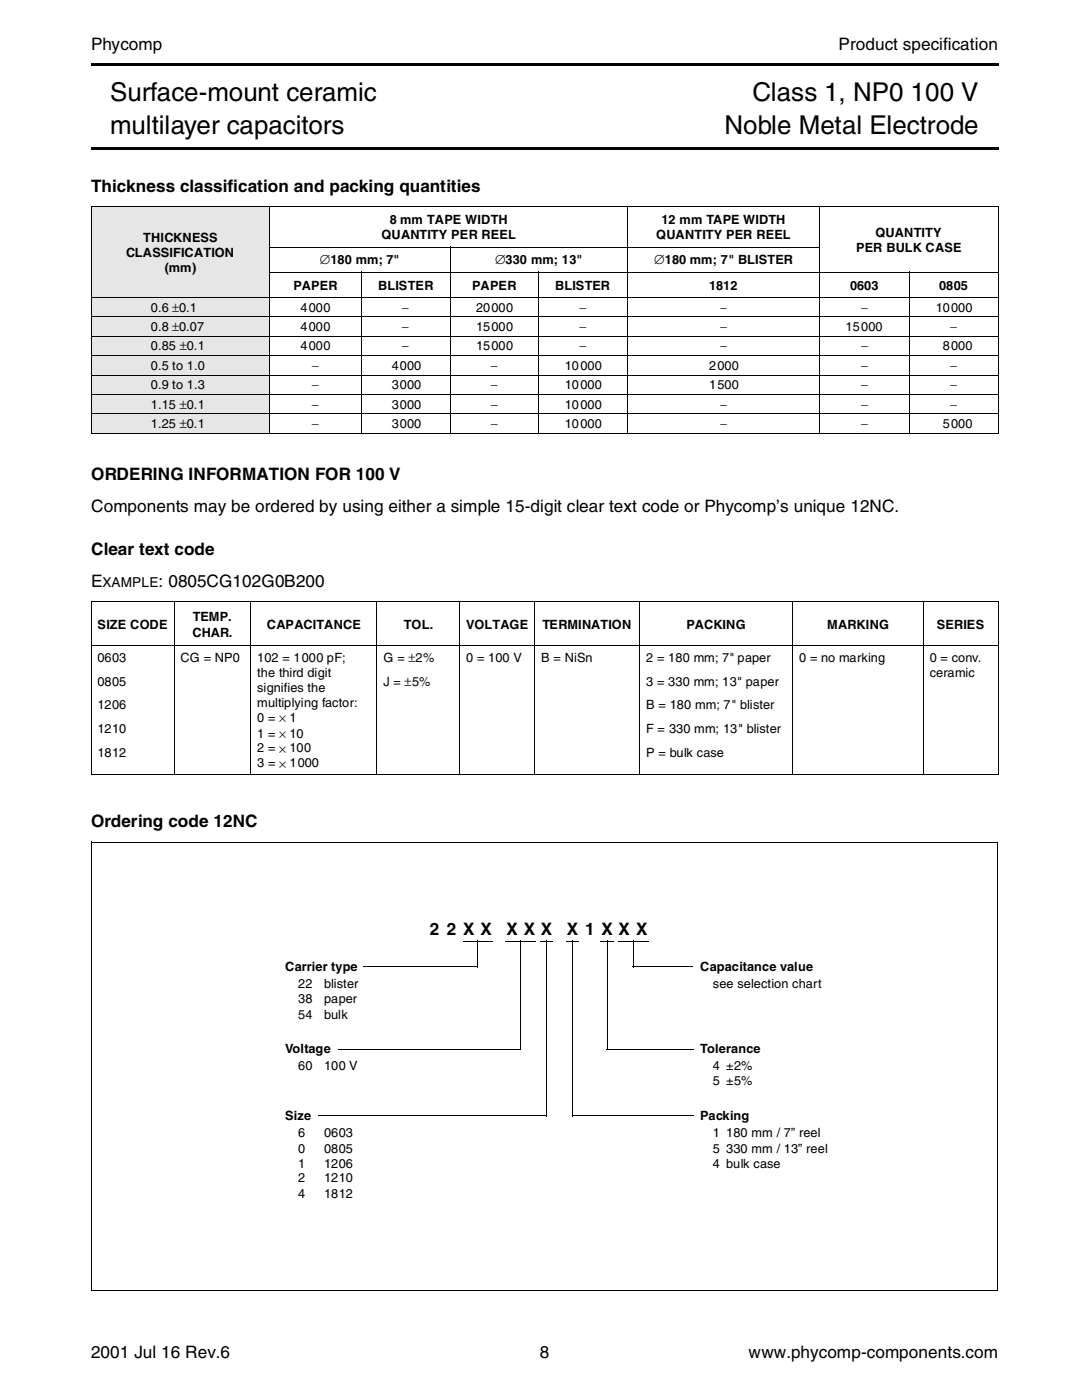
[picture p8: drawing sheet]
<svg xmlns="http://www.w3.org/2000/svg" width="210mm" height="270mm" viewBox="0 0 210 270" stroke-linecap="round" stroke-linejoin="round" font-family="sans-serif">
<defs><g id="words">
<g font-size="5">
<text x="21.3" y="19.5">Surface-mount ceramic</text>
<text x="145" y="19.5">Class 1, NP0 100 V</text>
<text x="21.3" y="25.7">multilayer capacitors</text>
<text x="139.6" y="25.7">Noble Metal Electrode</text>
</g>
<g font-size="3.3">
<text x="17.5" y="9.6">Phycomp</text>
<text x="161.6" y="9.6">Product specification</text>
<text x="17.5" y="37">Thickness classification and packing quantities</text>
<text x="17.5" y="92.5">ORDERING INFORMATION FOR 100 V</text>
<text x="17.5" y="98.7">Components may be ordered by using either a simple 15-digit clear text code or Phycomp’s unique 12NC.</text>
<text x="17.5" y="107.1">Clear text code</text>
<text x="17.5" y="113.2">E</text>
<text x="30.6" y="113.2">: 0805CG102G0B200</text>
<text x="17.5" y="159.5">Ordering code 12NC</text>
<text x="82.8" y="180.3">2 2 X X</text>
<text x="97.6" y="180.3">X X X</text>
<text x="109.2" y="180.3">X 1 X X X</text>
<text x="17.5" y="261.8">2001 Jul 16 Rev.6</text>
<text x="104.1" y="261.8">8</text>
<text x="144.3" y="261.8">www.phycomp-components.com</text>
</g>
<text font-size="2.6" x="19.7" y="113.2">XAMPLE</text>
<g font-size="2.5">
<text x="27.6" y="46.6">THICKNESS</text>
<text x="73.5" y="46.1">QUANTITY PER REEL</text>
<text x="75.1" y="43.2">8 mm TAPE WIDTH</text>
<text x="126.5" y="46.1">QUANTITY PER REEL</text>
<text x="127.5" y="43.2">12 mm TAPE WIDTH</text>
<text x="168.8" y="45.6">QUANTITY</text>
<text x="24.3" y="49.5">CLASSIFICATION</text>
<text x="31.8" y="52.4">(mm)</text>
<text x="61.7" y="50.9">∅180 mm; 7&quot;</text>
<text x="95.4" y="50.9">∅330 mm; 13&quot;</text>
<text x="126.1" y="50.9">∅180 mm; 7&quot; BLISTER</text>
<text x="165" y="48.5">PER BULK CASE</text>
<text x="56.6" y="55.9">PAPER</text>
<text x="72.9" y="55.9">BLISTER</text>
<text x="91" y="55.9">PAPER</text>
<text x="107" y="55.9">BLISTER</text>
<text x="136.7" y="55.9">1812</text>
<text x="163.8" y="55.9">0603</text>
<text x="181" y="55.9">0805</text>
<text x="29.1" y="60.1">0.6 ±0.1</text>
<text x="29.1" y="63.8">0.8 ±0.07</text>
<text x="57.9" y="60.1">4000</text>
<text x="57.9" y="63.8">4000</text>
<text x="77.5" y="60.1">−</text>
<text x="77.5" y="63.8">−</text>
<text x="91.8" y="60.1">20000</text>
<text x="91.8" y="63.8">15000</text>
<text x="111.7" y="60.1">−</text>
<text x="111.7" y="63.8">−</text>
<text x="138.8" y="60.1">−</text>
<text x="138.8" y="63.8">−</text>
<text x="163" y="63.8">15000</text>
<text x="166" y="60.1">−</text>
<text x="180.4" y="60.1">10000</text>
<text x="183.1" y="63.8">−</text>
<text x="29.1" y="67.5">0.85 ±0.1</text>
<text x="29.1" y="71.3">0.5 to 1.0</text>
<text x="57.9" y="67.5">4000</text>
<text x="60.1" y="71.3">−</text>
<text x="75.5" y="71.3">4000</text>
<text x="77.5" y="67.5">−</text>
<text x="91.8" y="67.5">15000</text>
<text x="94.6" y="71.3">−</text>
<text x="108.9" y="71.3">10000</text>
<text x="111.7" y="67.5">−</text>
<text x="136.7" y="71.3">2000</text>
<text x="138.8" y="67.5">−</text>
<text x="166" y="71.3">−</text>
<text x="166" y="67.5">−</text>
<text x="181.7" y="67.5">8000</text>
<text x="183.1" y="71.3">−</text>
<text x="29.1" y="75">0.9 to 1.3</text>
<text x="60.1" y="75.1">−</text>
<text x="75.5" y="75">3000</text>
<text x="94.6" y="75.1">−</text>
<text x="108.9" y="75">10000</text>
<text x="136.7" y="75">1500</text>
<text x="166" y="75.1">−</text>
<text x="183.1" y="75.1">−</text>
<text x="29.1" y="78.8">1.15 ±0.1</text>
<text x="29.1" y="82.5">1.25 ±0.1</text>
<text x="60.1" y="78.8">−</text>
<text x="60.1" y="82.5">−</text>
<text x="75.5" y="78.8">3000</text>
<text x="75.5" y="82.5">3000</text>
<text x="94.6" y="78.8">−</text>
<text x="94.6" y="82.5">−</text>
<text x="108.9" y="78.8">10000</text>
<text x="108.9" y="82.5">10000</text>
<text x="138.8" y="78.8">−</text>
<text x="138.8" y="82.5">−</text>
<text x="166" y="78.8">−</text>
<text x="166" y="82.5">−</text>
<text x="181.7" y="82.5">5000</text>
<text x="183.1" y="78.8">−</text>
<text x="37.2" y="119.8">TEMP.</text>
<text x="18.8" y="121.3">SIZE CODE</text>
<text x="37.1" y="122.7">CHAR.</text>
<text x="51.4" y="121.3">CAPACITANCE</text>
<text x="77.8" y="121.3">TOL.</text>
<text x="89.8" y="121.3">VOLTAGE</text>
<text x="104.6" y="121.3">TERMINATION</text>
<text x="132.3" y="121.3">PACKING</text>
<text x="159.4" y="121.3">MARKING</text>
<text x="180.6" y="121.3">SERIES</text>
<text x="18.8" y="127.5">0603</text>
<text x="34.8" y="127.5">CG = NP0</text>
<text x="49.5" y="127.5">102 = 1000 pF;</text>
<text x="49.5" y="130.5">the third digit</text>
<text x="73.9" y="127.5">G = ±2%</text>
<text x="89.8" y="127.5">0 = 100 V</text>
<text x="104.3" y="127.5">B = NiSn</text>
<text x="124.6" y="127.5">2 = 180 mm; 7&quot; paper</text>
<text x="154" y="127.5">0 = no marking</text>
<text x="179.3" y="127.5">0 = conv.</text>
<text x="179.3" y="130.5">ceramic</text>
<text x="18.8" y="132.2">0805</text>
<text x="18.8" y="136.8">1206</text>
<text x="49.5" y="133.4">signifies the</text>
<text x="49.5" y="136.3">multiplying factor:</text>
<text x="73.9" y="132.2">J = ±5%</text>
<text x="124.6" y="132.2">3 = 330 mm; 13&quot; paper</text>
<text x="124.6" y="136.8">B = 180 mm; 7&quot; blister</text>
<text x="18.8" y="141.3">1210</text>
<text x="49.5" y="139.2">0 = × 1</text>
<text x="49.5" y="142.2">1 = × 10</text>
<text x="124.6" y="141.3">F = 330 mm; 13&quot; blister</text>
<text x="18.8" y="145.9">1812</text>
<text x="49.5" y="145.1">2 = × 100</text>
<text x="49.5" y="147.9">3 = × 1000</text>
<text x="124.6" y="145.9">P = bulk case</text>
<text x="55" y="187.3">Carrier type</text>
<text x="57.5" y="190.5">22</text>
<text x="62.5" y="190.5">blister</text>
<text x="135" y="187.3">Capacitance value</text>
<text x="137.4" y="190.5">see selection chart</text>
<text x="57.5" y="193.4">38</text>
<text x="57.5" y="196.4">54</text>
<text x="62.5" y="193.4">paper</text>
<text x="62.5" y="196.4">bulk</text>
<text x="55" y="203">Voltage</text>
<text x="135" y="203">Tolerance</text>
<text x="57.5" y="206.4">60</text>
<text x="62.5" y="206.4">100 V</text>
<text x="137.4" y="206.4">4 ±2%</text>
<text x="137.4" y="209.2">5 ±5%</text>
<text x="55" y="216">Size</text>
<text x="135" y="216">Packing</text>
<text x="57.5" y="219.2">6</text>
<text x="62.5" y="219.2">0603</text>
<text x="137.4" y="219.2">1</text>
<text x="140" y="219.2">180 mm / 7” reel</text>
<text x="57.5" y="222.2">0</text>
<text x="57.5" y="225.1">1</text>
<text x="57.5" y="227.9">2</text>
<text x="62.5" y="222.2">0805</text>
<text x="62.5" y="225.1">1206</text>
<text x="62.5" y="227.9">1210</text>
<text x="137.4" y="222.2">5</text>
<text x="137.4" y="225.1">4 bulk case</text>
<text x="140" y="222.2">330 mm / 13” reel</text>
<text x="57.5" y="230.9">4</text>
<text x="62.5" y="230.9">1812</text>
</g>
</g></defs>
<path d="M17.5 12.4h174.9M17.5 28.6h174.9" fill="none" stroke="#000" stroke-width=".42"/>
<g fill="#e6e6e6">
<path d="M17.5 39.8h34.5v17.6h-34.5z" fill-rule="evenodd"/>
<path d="M17.5 57.4h34.5v3.7h-34.5z" fill-rule="evenodd"/>
<path d="M17.5 61.1h34.5v3.7h-34.5z" fill-rule="evenodd"/>
<path d="M17.5 64.8h34.5v3.8h-34.5z" fill-rule="evenodd"/>
<path d="M17.5 68.6h34.5v3.7h-34.5z" fill-rule="evenodd"/>
<path d="M17.5 72.3h34.5v3.8h-34.5z" fill-rule="evenodd"/>
<path d="M17.5 76.1h34.5v3.7h-34.5z" fill-rule="evenodd"/>
<path d="M17.5 79.8h34.5v3.8h-34.5z" fill-rule="evenodd"/>
</g>
<g fill="none" stroke="#000" stroke-width=".19">
<path d="M17.5 39.8h175M17.5 39.9v43.5M52 39.8v43.9M120.9 39.8v43.9M158 39.8v43.9M192.4 39.9v43.5M17.5 57.4h175M51.9 47.6h106.2M51.9 52.5h140.6M69.7 52.4v31.3M86.8 47.5v36.2M103.8 52.4v31.3"/>
<path d="M175.3 52.4v31.3M17.5 61.1h175M17.5 64.8h175M17.5 68.6h175M17.5 72.3h175M17.5 76.1h175M17.5 79.8h175M17.5 83.6h175M17.5 116h175M17.5 116.1v33M33.5 116v33.3M48.3 116v33.3"/>
<path d="M72.7 116v33.3M88.6 116v33.3M103.1 116v33.3M123.3 116v33.3M152.8 116v33.3M178 116v33.3M192.4 116.1v33M17.5 124.5h175M17.5 149.2h175M17.6 162.3h174.8M17.6 162.3v86.4M192.3 162.3v86.5"/>
<path d="M89.2 181.4h5.7M92 181.4v5h-21.9M97.5 181.4h5.8M100.3 181.4v20.8h-35.1M104.2 181.4h2.4M105.3 181.4v33.7h-43.8M109.1 181.4h2.5M110.3 181.4v33.7M115.8 181.4h2.5M117 181.4v20.8h16.5M119.1 181.4h5.9M122 181.4v5h11.4"/>
<path d="M110.6 215.1h23.1M17.5 248.7h174.8"/>
</g>
<g fill="#000">
<path d="M70 186.3l.1 .2z" fill-rule="evenodd"/>
<path d="M92 181.3l.1 .1z" fill-rule="evenodd"/>
<path d="M92 186.4l.1 .1z" fill-rule="evenodd"/>
<path d="M92 186.3l.1 .2z" fill-rule="evenodd"/>
<path d="M100.3 181.3l.1 .1z" fill-rule="evenodd"/>
<path d="M105.3 181.3l.1 .1z" fill-rule="evenodd"/>
<path d="M110.3 181.3l.1 .1z" fill-rule="evenodd"/>
<path d="M116.9 181.3l.2 .1z" fill-rule="evenodd"/>
<path d="M121.9 181.3l.2 .1z" fill-rule="evenodd"/>
<path d="M121.9 186.4l.2 .1z" fill-rule="evenodd"/>
<path d="M121.9 186.3l.1 .2z" fill-rule="evenodd"/>
<path d="M133.4 186.3l.1 .2z" fill-rule="evenodd"/>
<path d="M61.4 215l.1 .2z" fill-rule="evenodd"/>
<path d="M65.1 202.1l.1 .2z" fill-rule="evenodd"/>
<path d="M100.3 202.2l.1 .1z" fill-rule="evenodd"/>
<path d="M100.3 202.1l.1 .2z" fill-rule="evenodd"/>
<path d="M105.3 215.1l.1 .1z" fill-rule="evenodd"/>
<path d="M105.3 215l.1 .2z" fill-rule="evenodd"/>
<path d="M110.3 215.1l.1 .1z" fill-rule="evenodd"/>
<path d="M110.5 215l.1 .2z" fill-rule="evenodd"/>
<path d="M116.9 202.2l.2 .1z" fill-rule="evenodd"/>
<path d="M116.9 202.1l.1 .2z" fill-rule="evenodd"/>
<path d="M133.5 202.1l.1 .2z" fill-rule="evenodd"/>
<path d="M133.7 215l.1 .2z" fill-rule="evenodd"/>
</g>
<use href="#words"/>
</svg>
